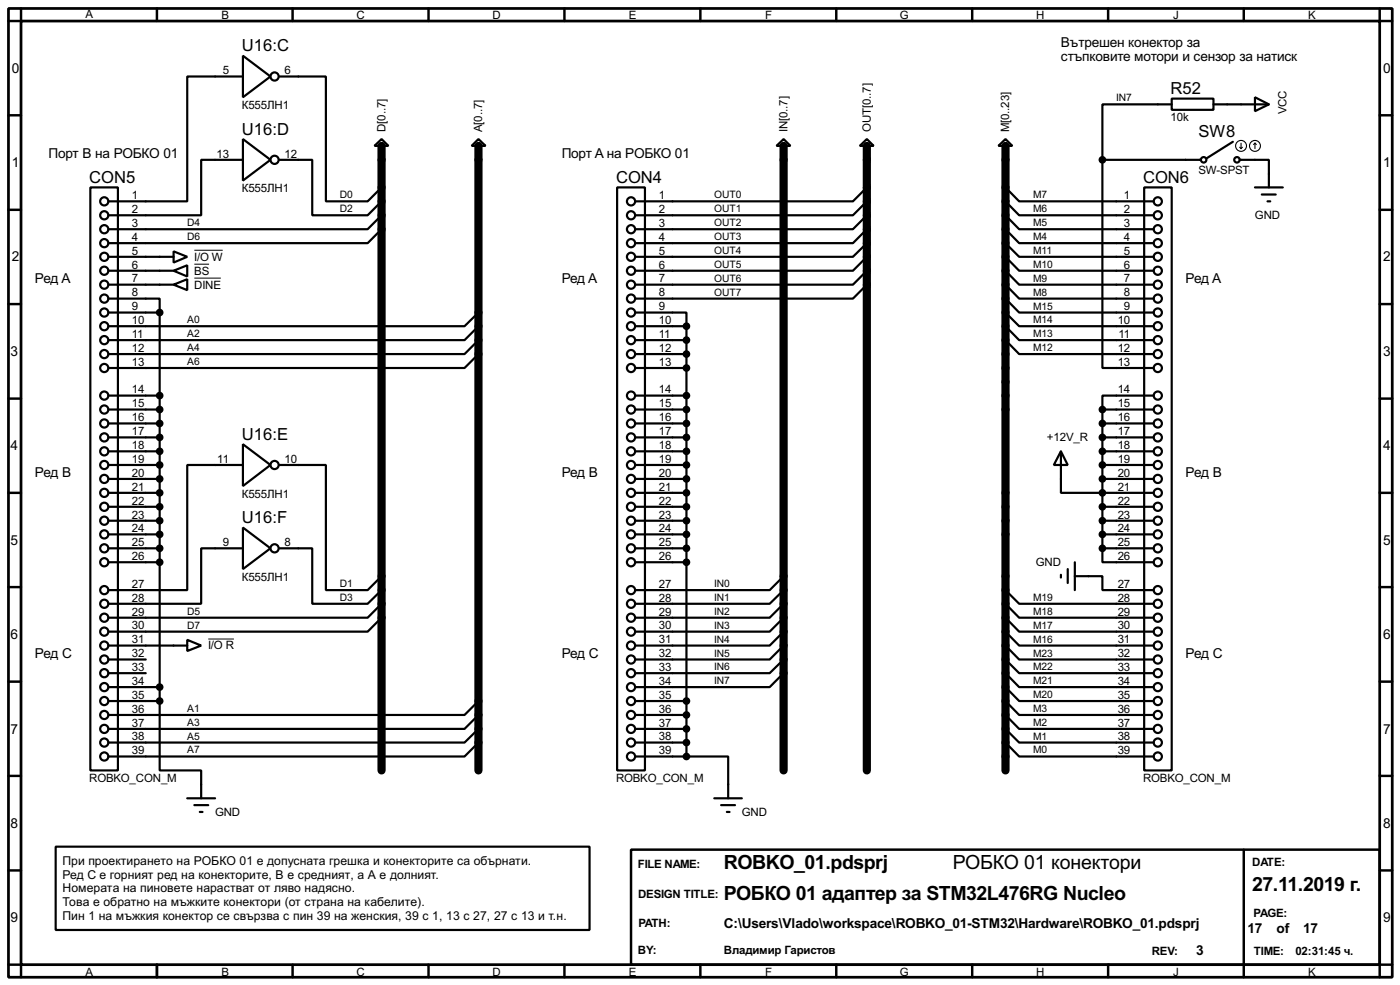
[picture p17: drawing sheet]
<svg xmlns="http://www.w3.org/2000/svg" width="256mm" height="180mm" viewBox="0 0 256 180" stroke-linecap="round" stroke-linejoin="round" font-family="sans-serif">
<defs><g id="words">
<g font-size="4">
<text x="132.6" y="159.1">ROBKO_01.pdsprj</text>
<text x="174.6" y="159.1">РОБКО 01 конектори</text>
<text x="132.6" y="164.8">РОБКО 01 адаптер за STM32L476RG Nucleo</text>
<text x="229.4" y="163.1">27.11.2019 г.</text>
</g>
<g font-size="3.4">
<text x="44.3" y="9.4">U16:C</text>
<text x="214.5" y="17.3">R52</text>
<text x="44.3" y="24.7">U16:D</text>
<text x="219.6" y="25.2">SW8</text>
<text x="16.4" y="33.5">CON5</text>
<text x="112.9" y="33.5">CON4</text>
<text x="209.4" y="33.5">CON6</text>
<text x="44.3" y="80.5">U16:E</text>
<text x="44.3" y="95.8">U16:F</text>
</g>
<g font-size="2.8">
<text x="194.4" y="8.6">Вътрешен конектор за</text>
<text x="194.4" y="11.1">стъпковите мотори и сензор за натиск</text>
<text x="2.2" y="13.4">0</text>
<text x="253.4" y="13.4">0</text>
<text x="8.9" y="28.9">Порт B на РОБКО 01</text>
<text x="102.9" y="28.9">Порт A на РОБКО 01</text>
<text x="2.2" y="30.6">1</text>
<text x="253.4" y="30.6">1</text>
<text x="2.2" y="47.9">2</text>
<text x="253.4" y="47.9">2</text>
<text x="6.4" y="51.8">Ред A</text>
<text x="102.9" y="51.8">Ред A</text>
<text x="217.2" y="51.8">Ред A</text>
<text x="1.9" y="65.2">3</text>
<text x="253.4" y="65.2">3</text>
<text x="1.9" y="82.4">4</text>
<text x="253.4" y="82.4">4</text>
<text x="6.4" y="87.4">Ред B</text>
<text x="102.9" y="87.4">Ред B</text>
<text x="217.2" y="87.4">Ред B</text>
<text x="1.9" y="99.7">5</text>
<text x="253.4" y="99.7">5</text>
<text x="1.9" y="117">6</text>
<text x="253.4" y="117">6</text>
<text x="6.4" y="120.4">Ред C</text>
<text x="102.9" y="120.4">Ред C</text>
<text x="217.2" y="120.4">Ред C</text>
<text x="1.9" y="134.3">7</text>
<text x="253.4" y="134.3">7</text>
<text x="1.9" y="151.5">8</text>
<text x="253.4" y="151.5">8</text>
<text x="1.9" y="168.8">9</text>
<text x="132.6" y="169.8">C:\Users\Vlado\workspace\ROBKO_01-STM32\Hardware\ROBKO_01.pdsprj</text>
<text x="228.6" y="170.8">17</text>
<text x="233.9" y="170.8">of</text>
<text x="238.7" y="170.8">17</text>
<text x="253.4" y="168.8">9</text>
<text x="219.1" y="174.9">3</text>
</g>
<g font-size="2.5">
<text x="11.5" y="160.8">Ред C е горният ред на конекторите, B е средният, а А е долният.</text>
<text x="11.5" y="158.3">При проектирането на РОБКО 01 е допусната грешка и конекторите са обърнати.</text>
<text x="11.5" y="163.3">Номерата на пиновете нарастват от ляво надясно.</text>
<text x="11.5" y="165.9">Това е обратно на мъжките конектори (от страна на кабелите).</text>
<text x="11.5" y="168.4">Пин 1 на мъжкия конектор се свързва с пин 39 на женския, 39 с 1, 13 с 27, 27 с 13 и т.н.</text>
</g>
<g font-size="2.4">
<text x="15.7" y="3.2">A</text>
<text x="40.6" y="3.5">B</text>
<text x="65.3" y="3.5">C</text>
<text x="90.2" y="3.5">D</text>
<text x="115.2" y="3.5">E</text>
<text x="140.2" y="3.5">F</text>
<text x="164.9" y="3.5">G</text>
<text x="189.8" y="3.5">H</text>
<text x="214.9" y="3.5">J</text>
<text x="239.7" y="3.5">K</text>
<text x="40.8" y="13.6">5</text>
<text x="52.1" y="13.6">6</text>
<text x="44.3" y="19.9">К555ЛН1</text>
<text x="214.5" y="22.2">10k</text>
<text x="235.7" y="20.9" transform="rotate(-90 235.7 20.9)">VCC</text>
<text x="39.7" y="28.9">13</text>
<text x="52.1" y="28.9">12</text>
<text x="70.6" y="24.2" transform="rotate(-90 70.6 24.2)">D[0..7]</text>
<text x="88.4" y="24.1" transform="rotate(-90 88.4 24.1)">A[0..7]</text>
<text x="144.3" y="24.2" transform="rotate(-90 144.3 24.2)">IN[0..7]</text>
<text x="159.5" y="24.2" transform="rotate(-90 159.5 24.2)">OUT[0..7]</text>
<text x="184.9" y="24.1" transform="rotate(-90 184.9 24.1)">M[0..23]</text>
<text x="44.3" y="35.2">К555ЛН1</text>
<text x="219.6" y="31.9">SW-SPST</text>
<text x="24.2" y="36.5">1</text>
<text x="24.2" y="39">2</text>
<text x="24.2" y="41.6">3</text>
<text x="120.7" y="36.5">1</text>
<text x="120.7" y="39">2</text>
<text x="120.7" y="41.6">3</text>
<text x="205.9" y="36.5">1</text>
<text x="205.9" y="39">2</text>
<text x="205.9" y="41.6">3</text>
<text x="229.9" y="40.1">GND</text>
<text x="24.2" y="44.1">4</text>
<text x="24.2" y="46.6">5</text>
<text x="35.6" y="47.7">I/O W</text>
<text x="120.7" y="44.1">4</text>
<text x="120.7" y="46.6">5</text>
<text x="205.9" y="44.1">4</text>
<text x="205.9" y="46.6">5</text>
<text x="24.2" y="49.2">6</text>
<text x="24.2" y="51.7">7</text>
<text x="35.6" y="52.8">DINE</text>
<text x="35.6" y="50.3">BS</text>
<text x="120.7" y="49.2">6</text>
<text x="120.7" y="51.7">7</text>
<text x="205.9" y="49.2">6</text>
<text x="205.9" y="51.7">7</text>
<text x="24.2" y="54.3">8</text>
<text x="24.2" y="56.8">9</text>
<text x="24.2" y="59.3">10</text>
<text x="120.7" y="54.3">8</text>
<text x="120.7" y="56.8">9</text>
<text x="120.7" y="59.3">10</text>
<text x="204.8" y="59.3">10</text>
<text x="205.9" y="54.3">8</text>
<text x="205.9" y="56.8">9</text>
<text x="24.2" y="61.9">11</text>
<text x="24.2" y="64.4">12</text>
<text x="120.7" y="61.9">11</text>
<text x="120.7" y="64.4">12</text>
<text x="204.8" y="64.4">12</text>
<text x="204.9" y="61.9">11</text>
<text x="24.2" y="67">13</text>
<text x="24.2" y="72">14</text>
<text x="120.7" y="67">13</text>
<text x="120.7" y="72">14</text>
<text x="204.8" y="67">13</text>
<text x="204.8" y="72">14</text>
<text x="24.2" y="74.6">15</text>
<text x="24.2" y="77.1">16</text>
<text x="120.7" y="74.6">15</text>
<text x="120.7" y="77.1">16</text>
<text x="204.8" y="74.6">15</text>
<text x="204.8" y="77.1">16</text>
<text x="24.2" y="79.7">17</text>
<text x="24.2" y="82.2">18</text>
<text x="120.7" y="79.7">17</text>
<text x="120.7" y="82.2">18</text>
<text x="191.8" y="80.8">+12V_R</text>
<text x="204.8" y="79.7">17</text>
<text x="204.8" y="82.2">18</text>
<text x="24.2" y="84.7">19</text>
<text x="24.2" y="87.3">20</text>
<text x="24.2" y="89.8">21</text>
<text x="39.8" y="84.7">11</text>
<text x="52.1" y="84.7">10</text>
<text x="120.7" y="84.7">19</text>
<text x="120.7" y="87.3">20</text>
<text x="120.7" y="89.8">21</text>
<text x="204.8" y="84.7">19</text>
<text x="204.8" y="87.3">20</text>
<text x="204.8" y="89.8">21</text>
<text x="24.2" y="92.4">22</text>
<text x="24.2" y="94.9">23</text>
<text x="44.3" y="91.1">К555ЛН1</text>
<text x="120.7" y="92.4">22</text>
<text x="120.7" y="94.9">23</text>
<text x="204.8" y="92.4">22</text>
<text x="204.8" y="94.9">23</text>
<text x="24.2" y="97.4">24</text>
<text x="24.2" y="100">25</text>
<text x="40.8" y="100">9</text>
<text x="52.1" y="100">8</text>
<text x="120.7" y="97.4">24</text>
<text x="120.7" y="100">25</text>
<text x="204.8" y="97.4">24</text>
<text x="204.8" y="100">25</text>
<text x="24.2" y="102.5">26</text>
<text x="24.2" y="107.6">27</text>
<text x="44.3" y="106.3">К555ЛН1</text>
<text x="120.7" y="102.5">26</text>
<text x="120.7" y="107.6">27</text>
<text x="189.8" y="103.6">GND</text>
<text x="204.8" y="102.5">26</text>
<text x="204.8" y="107.6">27</text>
<text x="24.2" y="110.1">28</text>
<text x="24.2" y="112.7">29</text>
<text x="120.7" y="110.1">28</text>
<text x="120.7" y="112.7">29</text>
<text x="204.8" y="110.1">28</text>
<text x="204.8" y="112.7">29</text>
<text x="24.2" y="115.2">30</text>
<text x="24.2" y="117.8">31</text>
<text x="38.2" y="118.9">I/O R</text>
<text x="120.7" y="115.2">30</text>
<text x="120.7" y="117.8">31</text>
<text x="204.8" y="115.2">30</text>
<text x="204.8" y="117.8">31</text>
<text x="24.2" y="120.3">32</text>
<text x="24.2" y="122.8">33</text>
<text x="24.2" y="125.4">34</text>
<text x="120.7" y="120.3">32</text>
<text x="120.7" y="122.8">33</text>
<text x="120.7" y="125.4">34</text>
<text x="204.8" y="120.3">32</text>
<text x="204.8" y="122.8">33</text>
<text x="204.8" y="125.4">34</text>
<text x="24.2" y="127.9">35</text>
<text x="24.2" y="130.5">36</text>
<text x="120.7" y="127.9">35</text>
<text x="120.7" y="130.5">36</text>
<text x="204.8" y="127.9">35</text>
<text x="204.8" y="130.5">36</text>
<text x="24.2" y="133">37</text>
<text x="24.2" y="135.5">38</text>
<text x="120.7" y="133">37</text>
<text x="120.7" y="135.5">38</text>
<text x="204.8" y="133">37</text>
<text x="204.8" y="135.5">38</text>
<text x="16.4" y="143.1">ROBKO_CON_M</text>
<text x="24.2" y="138.1">39</text>
<text x="112.9" y="143.1">ROBKO_CON_M</text>
<text x="120.7" y="138.1">39</text>
<text x="204.8" y="138.1">39</text>
<text x="209.4" y="143.1">ROBKO_CON_M</text>
<text x="39.4" y="149.3">GND</text>
<text x="135.9" y="149.3">GND</text>
<text x="116.9" y="158.9">FILE NAME:</text>
<text x="229.4" y="158.4">DATE:</text>
<text x="116.9" y="164.3">DESIGN TITLE:</text>
<text x="229.7" y="167.8">PAGE:</text>
<text x="117" y="169.7">PATH:</text>
<text x="15.7" y="178.6">A</text>
<text x="40.6" y="178.6">B</text>
<text x="65.3" y="178.6">C</text>
<text x="90.2" y="178.6">D</text>
<text x="115.2" y="178.6">E</text>
<text x="116.9" y="174.7">BY:</text>
<text x="132.6" y="174.7">Владимир Гаристов</text>
<text x="140.2" y="178.6">F</text>
<text x="164.9" y="178.6">G</text>
<text x="189.8" y="178.6">H</text>
<text x="211" y="174.7">REV:</text>
<text x="214.9" y="178.6">J</text>
<text x="229.7" y="174.7">TIME:</text>
<text x="237.3" y="174.7">02:31:45 ч.</text>
<text x="239.7" y="178.6">K</text>
</g>
<g font-size="2.1">
<text x="204.5" y="18.5">IN7</text>
<text x="34.3" y="41.4">D4</text>
<text x="62.3" y="38.8">D2</text>
<text x="62.3" y="36.3">D0</text>
<text x="130.9" y="36.3">OUT0</text>
<text x="130.9" y="38.8">OUT1</text>
<text x="130.9" y="41.4">OUT2</text>
<text x="189.3" y="36.3">M7</text>
<text x="189.3" y="38.8">M6</text>
<text x="189.3" y="41.4">M5</text>
<text x="34.3" y="43.9">D6</text>
<text x="130.9" y="43.9">OUT3</text>
<text x="130.9" y="46.5">OUT4</text>
<text x="189.3" y="46.5">M11</text>
<text x="189.3" y="43.9">M4</text>
<text x="130.9" y="49">OUT5</text>
<text x="130.9" y="51.5">OUT6</text>
<text x="189.3" y="49">M10</text>
<text x="189.3" y="51.5">M9</text>
<text x="34.3" y="59.2">A0</text>
<text x="130.9" y="54.1">OUT7</text>
<text x="189.3" y="54.1">M8</text>
<text x="189.3" y="56.7">M15</text>
<text x="189.3" y="59.2">M14</text>
<text x="34.3" y="64.2">A4</text>
<text x="34.3" y="61.7">A2</text>
<text x="189.3" y="61.7">M13</text>
<text x="189.3" y="64.2">M12</text>
<text x="34.3" y="66.8">A6</text>
<text x="62.3" y="107.5">D1</text>
<text x="130.9" y="107.5">IN0</text>
<text x="34.3" y="112.5">D5</text>
<text x="62.3" y="110">D3</text>
<text x="130.9" y="110">IN1</text>
<text x="130.9" y="112.5">IN2</text>
<text x="189.3" y="110">M19</text>
<text x="189.3" y="112.5">M18</text>
<text x="34.3" y="115.1">D7</text>
<text x="130.9" y="115.1">IN3</text>
<text x="130.9" y="117.6">IN4</text>
<text x="189.3" y="115.1">M17</text>
<text x="189.3" y="117.6">M16</text>
<text x="130.9" y="120.2">IN5</text>
<text x="130.9" y="122.7">IN6</text>
<text x="130.9" y="125.2">IN7</text>
<text x="189.3" y="120.2">M23</text>
<text x="189.3" y="122.7">M22</text>
<text x="189.3" y="125.2">M21</text>
<text x="34.3" y="130.3">A1</text>
<text x="189.3" y="127.8">M20</text>
<text x="189.3" y="130.3">M3</text>
<text x="34.3" y="137.9">A7</text>
<text x="34.3" y="135.4">A5</text>
<text x="34.3" y="132.9">A3</text>
<text x="189.3" y="137.9">M0</text>
<text x="189.3" y="132.9">M2</text>
<text x="189.3" y="135.4">M1</text>
</g>
</g></defs>
<path d="M1.6 1.6h253.5v177.3h-253.5zM3.9 3.9h248.9v172.7h-248.9z" fill="none" stroke="#000" stroke-width=".5"/>
<g fill="none" stroke="#000" stroke-width=".45">
<path d="M3.9 1.6v2.3h-2.3M28.8 1.6v2.3M53.6 1.6v2.3M78.5 1.6v2.3M103.4 1.6v2.3M128.3 1.6v2.3M153.2 1.6v2.3M178.1 1.6v2.3M203 1.6v2.3M227.9 1.6v2.3M252.8 1.6v2.3h2.3M1.6 21.1h2.3"/>
<path d="M1.6 38.4h2.3M252.8 21.1h2.3M252.8 38.4h2.3M1.6 55.7h2.3M252.8 55.7h2.3M1.6 73h2.3M252.8 73h2.3M1.6 90.2h2.3M252.8 90.2h2.3M1.6 107.5h2.3M252.8 107.5h2.3M1.6 124.8h2.3"/>
<path d="M252.8 124.8h2.3M1.6 142h2.3M1.6 159.3h2.3M115.6 155.5h137.2v21.1h-137.2zM227.9 155.5v23.4M252.8 142h2.3M252.8 159.3h2.3M1.6 176.6h2.3v2.3M28.8 176.6v2.3M53.6 176.6v2.3M78.5 176.6v2.3M103.4 176.6v2.3"/>
<path d="M128.3 176.6v2.3M153.2 176.6v2.3M178.1 176.6v2.3M203 176.6v2.3M255.1 176.6h-2.3v2.3"/>
</g>
<path d="M69.9 26.7v114.3M87.7 26.7v114.3M143.6 26.7v114.3M158.8 26.7v114.3M184.2 26.7v114.3" fill="none" stroke="#000" stroke-width="1.5"/>
<g fill="none" stroke="#000" stroke-width=".4">
<path d="M44.5 10.2l5.1 3.8-5.1 3.8zM44.5 14h-10.2v22.9h-14.4M51.1 14h8.6v22.9h7.7l2.5-2.6M214.7 18.1h7.6v2h-7.6zM214.7 19.1h-12.7v10.2M222.3 19.1h10.2M229.9 17.8l2.6 1.3-2.6 1.3zM16.6 34.3h5v106.7h-5zM44.5 25.5l5.1 3.8-5.1 3.8zM44.5 29.3h-7.6v10.1h-17M51.1 29.3h6.1v10.1h10.2l2.5-2.5M68.6 26.7l1.3-1.2 1.3 1.2z"/>
<path d="M69.9 39.4l-2.5 2.6h-47.5M87.7 25.5l1.3 1.2h-2.6zM113.1 34.3h5.1v106.7h-5.1zM142.3 26.7l1.3-1.2 1.2 1.2zM157.5 26.7l1.3-1.2 1.3 1.2zM158.8 34.3l-2.5 2.6h-39.9M158.8 36.9l-2.5 2.5h-39.9M158.8 39.4l-2.5 2.6h-39.9M182.9 26.7l1.3-1.2 1.3 1.2zM184.2 34.3l2.5 2.6h24.7M184.2 36.9l2.5 2.5h24.7M184.2 39.4l2.5 2.6h24.7"/>
<path d="M202 29.3v38.1h9.4M202 29.3h18M209.6 34.3h5.1v106.7h-5.1zM225.9 26l-4.9 3M227.1 29.3h5.4v5M229.9 34.3h5.1M231.2 35.6h2.5M232.2 36.9h.5M19.9 54.7h9.4v2.5M19.9 57.2h9.4M19.9 52.1h11.9M19.9 49.6h11.9"/>
<path d="M19.9 47h11.9M29.3 57.2v71.1M31.8 52.1l2.5-1v2zM31.8 49.6l2.5-1v2zM31.8 46l2.5 1-2.5 1.1zM69.9 42l-2.5 2.5h-47.5M87.7 59.7l-2.6 2.6h-65.2M87.7 57.2l-2.6 2.5h-65.2M116.4 57.2h9.4v2.5M116.4 59.7h9.4M125.8 59.7v78.8M158.8 42l-2.5 2.5h-39.9"/>
<path d="M158.8 44.5l-2.5 2.5h-39.9M158.8 47l-2.5 2.6h-39.9M158.8 49.6l-2.5 2.5h-39.9M158.8 52.1l-2.5 2.6h-39.9M184.2 44.5l2.5 2.5h24.7M184.2 47l2.5 2.6h24.7M184.2 49.6l2.5 2.5h24.7M184.2 52.1l2.5 2.6h24.7M184.2 42l2.5 2.5h24.7M184.2 54.7l2.5 2.5h24.7M184.2 57.2l2.5 2.5h24.7M184.2 59.7l2.5 2.6h24.7"/>
<path d="M19.9 75h9.4M19.9 77.5h9.4M19.9 72.4h9.4M87.7 64.8l-2.6 2.6h-65.2M87.7 62.3l-2.6 2.5h-65.2M116.4 75h9.4M116.4 77.5h9.4M116.4 72.4h9.4M116.4 62.3h9.4M116.4 64.8h9.4M116.4 67.4h9.4M184.2 62.3l2.5 2.5h24.7"/>
<path d="M202 75h9.4M202 77.5h9.4M202 75v25.4M211.4 72.4h-9.4v2.6M19.9 80.1h9.4M19.9 82.6h9.4M19.9 85.1h9.4M19.9 87.7h9.4M19.9 90.2h9.4M19.9 92.8h9.4M19.9 95.3h9.4M19.9 97.8h9.4"/>
<path d="M44.5 96.6l5.1 3.8-5.1 3.8zM44.5 81.3l5.1 3.8-5.1 3.9zM44.5 85.1h-10.2v22.9h-14.4M51.1 85.1h8.6v22.9h7.7l2.5-2.5M116.4 80.1h9.4M116.4 82.6h9.4M116.4 85.1h9.4M116.4 87.7h9.4M116.4 90.2h9.4M116.4 92.8h9.4M116.4 95.3h9.4M116.4 97.8h9.4"/>
<path d="M194.4 82.6l1.2 2.5h-2.5zM194.4 82.6v7.6h17M202 80.1h9.4M202 82.6h9.4M202 85.1h9.4M202 87.7h9.4M202 92.8h9.4M202 95.3h9.4M202 97.8h9.4M19.9 100.4h9.4M19.9 102.9h9.4M19.9 118.2h14.4"/>
<path d="M34.3 117.1l2.6 1.1-2.6 1zM44.5 100.4h-7.6v10.1h-17M51.1 100.4h6.1v10.1h10.2l2.5-2.5M69.9 110.5l-2.5 2.6h-47.5M69.9 113.1l-2.5 2.5h-47.5M116.4 100.4h9.4M116.4 102.9h9.4M143.6 105.5l-2.6 2.5h-24.6M143.6 108l-2.6 2.5h-24.6M143.6 110.5l-2.6 2.6h-24.6M143.6 113.1l-2.6 2.5h-24.6M143.6 115.6l-2.6 2.6h-24.6"/>
<path d="M143.6 118.2l-2.6 2.5h-24.6M184.2 113.1l2.5 2.5h24.7M184.2 115.6l2.5 2.6h24.7M184.2 118.2l2.5 2.5h24.7M184.2 108l2.5 2.5h24.7M184.2 110.5l2.5 2.6h24.7M194.4 105.2v.5M195.6 104.2v2.5M196.9 105.5h5.1v2.5h9.4M196.9 102.9v5.1M202 100.4v2.5h9.4M202 100.4h9.4"/>
<path d="M19.9 125.8h9.4M19.9 128.3h9.4M19.9 120.7h6.8M19.9 123.2h6.8M29.3 128.3v12.7h7.6v5.1M87.7 135.9l-2.6 2.6h-65.2M87.7 133.4l-2.6 2.5h-65.2M87.7 130.9l-2.6 2.5h-65.2M87.7 128.3l-2.6 2.6h-65.2M116.4 128.3h9.4M116.4 130.9h9.4M116.4 133.4h9.4"/>
<path d="M116.4 135.9h9.4M116.4 138.5h9.4M125.8 138.5h7.6v7.6M143.6 120.7l-2.6 2.5h-24.6M143.6 123.2l-2.6 2.6h-24.6M184.2 120.7l2.5 2.5h24.7M184.2 135.9l2.5 2.6h24.7M184.2 123.2l2.5 2.6h24.7M184.2 125.8l2.5 2.5h24.7M184.2 128.3l2.5 2.6h24.7M184.2 130.9l2.5 2.5h24.7M184.2 133.4l2.5 2.5h24.7"/>
<path d="M10.2 155h97.8v15.2h-97.8zM34.3 146.1h5.1M35.6 147.4h2.6M36.6 148.6h.5M130.9 146.1h5M132.1 147.4h2.6M133.2 148.6h.5"/>
<circle cx="50.3" cy="14" r=".75"/>
<circle cx="19.1" cy="36.9" r=".75"/>
<circle cx="19.1" cy="39.4" r=".75"/>
<circle cx="50.3" cy="29.3" r=".75"/>
<circle cx="115.6" cy="36.9" r=".75"/>
<circle cx="115.6" cy="39.4" r=".75"/>
<circle cx="212.1" cy="39.4" r=".75"/>
<circle cx="212.1" cy="36.9" r=".75"/>
<circle cx="220.5" cy="29.3" r=".5"/>
<circle cx="226.6" cy="29.3" r=".5"/>
<circle cx="19.1" cy="57.2" r=".75"/>
<circle cx="19.1" cy="54.7" r=".75"/>
<circle cx="19.1" cy="59.7" r=".75"/>
<circle cx="19.1" cy="52.1" r=".75"/>
<circle cx="19.1" cy="49.6" r=".75"/>
<circle cx="19.1" cy="47" r=".75"/>
<circle cx="19.1" cy="44.5" r=".75"/>
<circle cx="19.1" cy="42" r=".75"/>
<circle cx="115.6" cy="59.7" r=".75"/>
<circle cx="115.6" cy="52.1" r=".75"/>
<circle cx="115.6" cy="54.7" r=".75"/>
<circle cx="115.6" cy="57.2" r=".75"/>
<circle cx="115.6" cy="47" r=".75"/>
<circle cx="115.6" cy="49.6" r=".75"/>
<circle cx="115.6" cy="44.5" r=".75"/>
<circle cx="115.6" cy="42" r=".75"/>
<circle cx="212.1" cy="54.7" r=".75"/>
<circle cx="212.1" cy="57.2" r=".75"/>
<circle cx="212.1" cy="52.1" r=".75"/>
<circle cx="212.1" cy="59.7" r=".75"/>
<circle cx="212.1" cy="49.6" r=".75"/>
<circle cx="212.1" cy="42" r=".75"/>
<circle cx="212.1" cy="44.5" r=".75"/>
<circle cx="212.1" cy="47" r=".75"/>
<circle cx="19.1" cy="64.8" r=".75"/>
<circle cx="19.1" cy="72.4" r=".75"/>
<circle cx="19.1" cy="75" r=".75"/>
<circle cx="19.1" cy="62.3" r=".75"/>
<circle cx="19.1" cy="67.4" r=".75"/>
<circle cx="19.1" cy="77.5" r=".75"/>
<circle cx="115.6" cy="62.3" r=".75"/>
<circle cx="115.6" cy="64.8" r=".75"/>
<circle cx="115.6" cy="67.4" r=".75"/>
<circle cx="115.6" cy="72.4" r=".75"/>
<circle cx="115.6" cy="75" r=".75"/>
<circle cx="115.6" cy="77.5" r=".75"/>
<circle cx="212.1" cy="62.3" r=".75"/>
<circle cx="212.1" cy="75" r=".75"/>
<circle cx="212.1" cy="64.8" r=".75"/>
<circle cx="212.1" cy="67.4" r=".75"/>
<circle cx="212.1" cy="72.4" r=".75"/>
<circle cx="212.1" cy="77.5" r=".75"/>
<circle cx="19.1" cy="95.3" r=".75"/>
<circle cx="19.1" cy="82.6" r=".75"/>
<circle cx="19.1" cy="92.8" r=".75"/>
<circle cx="19.1" cy="97.8" r=".75"/>
<circle cx="19.1" cy="87.7" r=".75"/>
<circle cx="19.1" cy="80.1" r=".75"/>
<circle cx="19.1" cy="90.2" r=".75"/>
<circle cx="19.1" cy="85.1" r=".75"/>
<circle cx="50.3" cy="85.1" r=".75"/>
<circle cx="115.6" cy="92.8" r=".75"/>
<circle cx="115.6" cy="80.1" r=".75"/>
<circle cx="115.6" cy="97.8" r=".75"/>
<circle cx="115.6" cy="95.3" r=".75"/>
<circle cx="115.6" cy="90.2" r=".75"/>
<circle cx="115.6" cy="87.7" r=".75"/>
<circle cx="115.6" cy="85.1" r=".75"/>
<circle cx="115.6" cy="82.6" r=".75"/>
<circle cx="212.1" cy="80.1" r=".75"/>
<circle cx="212.1" cy="95.3" r=".75"/>
<circle cx="212.1" cy="85.1" r=".75"/>
<circle cx="212.1" cy="90.2" r=".75"/>
<circle cx="212.1" cy="82.6" r=".75"/>
<circle cx="212.1" cy="87.7" r=".75"/>
<circle cx="212.1" cy="97.8" r=".75"/>
<circle cx="212.1" cy="92.8" r=".75"/>
<circle cx="19.1" cy="100.4" r=".75"/>
<circle cx="19.1" cy="118.2" r=".75"/>
<circle cx="19.1" cy="110.5" r=".75"/>
<circle cx="19.1" cy="102.9" r=".75"/>
<circle cx="19.1" cy="108" r=".75"/>
<circle cx="19.1" cy="113.1" r=".75"/>
<circle cx="19.1" cy="115.6" r=".75"/>
<circle cx="50.3" cy="100.4" r=".75"/>
<circle cx="115.6" cy="100.4" r=".75"/>
<circle cx="115.6" cy="115.6" r=".75"/>
<circle cx="115.6" cy="108" r=".75"/>
<circle cx="115.6" cy="110.5" r=".75"/>
<circle cx="115.6" cy="118.2" r=".75"/>
<circle cx="115.6" cy="113.1" r=".75"/>
<circle cx="115.6" cy="102.9" r=".75"/>
<circle cx="212.1" cy="100.4" r=".75"/>
<circle cx="212.1" cy="115.6" r=".75"/>
<circle cx="212.1" cy="108" r=".75"/>
<circle cx="212.1" cy="110.5" r=".75"/>
<circle cx="212.1" cy="118.2" r=".75"/>
<circle cx="212.1" cy="102.9" r=".75"/>
<circle cx="212.1" cy="113.1" r=".75"/>
<circle cx="19.1" cy="128.3" r=".75"/>
<circle cx="19.1" cy="125.8" r=".75"/>
<circle cx="19.1" cy="120.7" r=".75"/>
<circle cx="19.1" cy="138.5" r=".75"/>
<circle cx="19.1" cy="123.2" r=".75"/>
<circle cx="19.1" cy="130.9" r=".75"/>
<circle cx="19.1" cy="133.4" r=".75"/>
<circle cx="19.1" cy="135.9" r=".75"/>
<circle cx="115.6" cy="120.7" r=".75"/>
<circle cx="115.6" cy="128.3" r=".75"/>
<circle cx="115.6" cy="138.5" r=".75"/>
<circle cx="115.6" cy="130.9" r=".75"/>
<circle cx="115.6" cy="135.9" r=".75"/>
<circle cx="115.6" cy="123.2" r=".75"/>
<circle cx="115.6" cy="125.8" r=".75"/>
<circle cx="115.6" cy="133.4" r=".75"/>
<circle cx="212.1" cy="133.4" r=".75"/>
<circle cx="212.1" cy="135.9" r=".75"/>
<circle cx="212.1" cy="138.5" r=".75"/>
<circle cx="212.1" cy="123.2" r=".75"/>
<circle cx="212.1" cy="125.8" r=".75"/>
<circle cx="212.1" cy="120.7" r=".75"/>
<circle cx="212.1" cy="128.3" r=".75"/>
<circle cx="212.1" cy="130.9" r=".75"/>
</g>
<g fill="#000" stroke="#000" stroke-width=".4">
<circle cx="201.9" cy="29.3" r=".5"/>
<circle cx="29.2" cy="57.2" r=".5"/>
<circle cx="125.7" cy="59.7" r=".5"/>
<circle cx="29.2" cy="72.4" r=".5"/>
<circle cx="29.2" cy="77.5" r=".5"/>
<circle cx="29.2" cy="75" r=".5"/>
<circle cx="125.7" cy="72.4" r=".5"/>
<circle cx="125.7" cy="62.3" r=".5"/>
<circle cx="125.7" cy="75" r=".5"/>
<circle cx="125.7" cy="67.4" r=".5"/>
<circle cx="125.7" cy="64.8" r=".5"/>
<circle cx="125.7" cy="77.5" r=".5"/>
<circle cx="201.9" cy="75" r=".5"/>
<circle cx="201.9" cy="77.5" r=".5"/>
<circle cx="29.2" cy="95.3" r=".5"/>
<circle cx="29.2" cy="97.8" r=".5"/>
<circle cx="29.2" cy="80.1" r=".5"/>
<circle cx="29.2" cy="82.6" r=".5"/>
<circle cx="29.2" cy="92.8" r=".5"/>
<circle cx="29.2" cy="85.1" r=".5"/>
<circle cx="29.2" cy="90.2" r=".5"/>
<circle cx="29.2" cy="87.7" r=".5"/>
<circle cx="125.7" cy="95.3" r=".5"/>
<circle cx="125.7" cy="92.8" r=".5"/>
<circle cx="125.7" cy="87.7" r=".5"/>
<circle cx="125.7" cy="90.2" r=".5"/>
<circle cx="125.7" cy="85.1" r=".5"/>
<circle cx="125.7" cy="82.6" r=".5"/>
<circle cx="125.7" cy="80.1" r=".5"/>
<circle cx="125.7" cy="97.8" r=".5"/>
<circle cx="201.9" cy="82.6" r=".5"/>
<circle cx="201.9" cy="95.3" r=".5"/>
<circle cx="201.9" cy="87.7" r=".5"/>
<circle cx="201.9" cy="80.1" r=".5"/>
<circle cx="201.9" cy="85.1" r=".5"/>
<circle cx="201.9" cy="90.2" r=".5"/>
<circle cx="201.9" cy="92.8" r=".5"/>
<circle cx="201.9" cy="97.8" r=".5"/>
<circle cx="29.2" cy="102.9" r=".5"/>
<circle cx="29.2" cy="100.4" r=".5"/>
<circle cx="125.7" cy="102.9" r=".5"/>
<circle cx="125.7" cy="100.4" r=".5"/>
<circle cx="201.9" cy="100.4" r=".5"/>
<circle cx="29.2" cy="128.3" r=".5"/>
<circle cx="29.2" cy="125.8" r=".5"/>
<circle cx="125.7" cy="130.9" r=".5"/>
<circle cx="125.7" cy="135.9" r=".5"/>
<circle cx="125.7" cy="138.5" r=".5"/>
<circle cx="125.7" cy="128.3" r=".5"/>
<circle cx="125.7" cy="133.4" r=".5"/>
</g>
<g fill="none" stroke="#000" stroke-width=".2">
<path d="M227.1 27l.3 .2M227.4 26.2v1M227.6 27l-.2 .2M229.9 26.2l-.2 .3M229.9 26.2l.3 .3M229.9 26.2v1"/>
<circle cx="227.3" cy="26.7" r="1"/>
<circle cx="229.9" cy="26.7" r="1"/>
</g>
<path d="M35.6 50.9h4.9M35.6 48.4h2.7M35.6 45.8h5.2M38.2 117h4.7" fill="none" stroke="#000" stroke-width=".18"/>
<use href="#words"/>
</svg>
